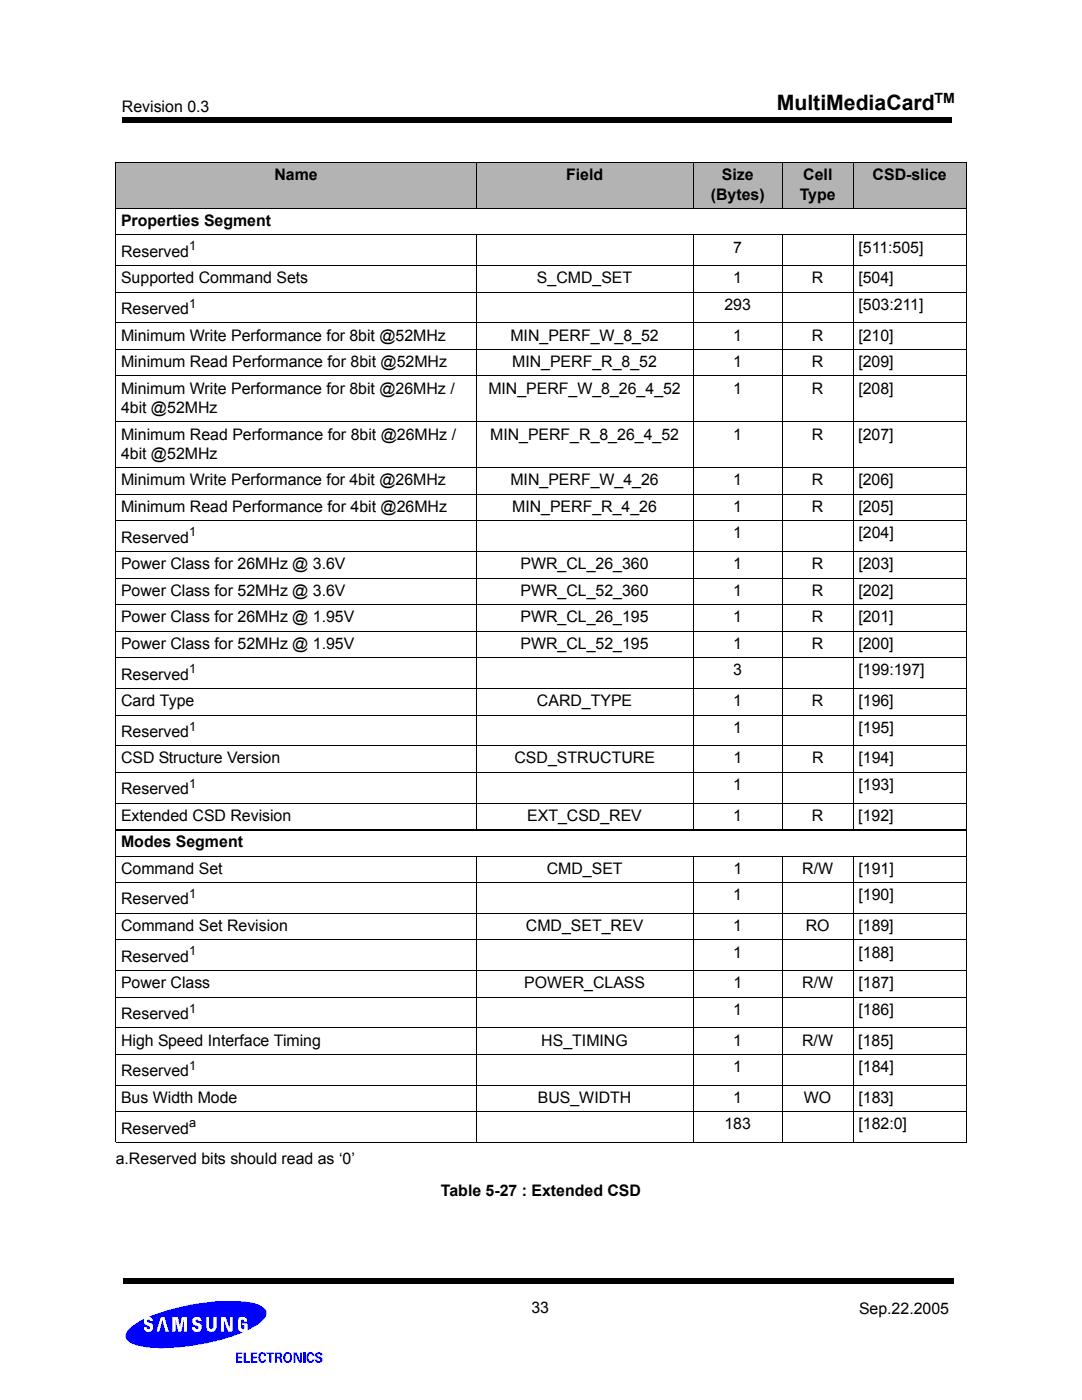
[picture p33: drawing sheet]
<svg xmlns="http://www.w3.org/2000/svg" width="216mm" height="279mm" viewBox="0 0 216 279" stroke-linecap="round" stroke-linejoin="round" font-family="sans-serif">
<defs><g id="words">
<text font-size="4.2" x="155" y="21.9">MultiMediaCard</text>
<g font-size="3.2">
<text x="24.3" y="22.3">Revision 0.3</text>
<text x="54.8" y="35.9">Name</text>
<text x="113" y="35.9">Field</text>
<text x="144" y="35.9">Size</text>
<text x="160.3" y="35.9">Cell</text>
<text x="174.1" y="35.9">CSD-slice</text>
<text x="141.8" y="39.8">(Bytes)</text>
<text x="159.6" y="39.8">Type</text>
<text x="24.2" y="45.1">Properties Segment</text>
<text x="24.2" y="51.2">Reserved</text>
<text x="146.3" y="50.4">7</text>
<text x="171.3" y="50.4">[511:505]</text>
<text x="24.2" y="56.5">Supported Command Sets</text>
<text x="107.1" y="56.5">S_CMD_SET</text>
<text x="146.3" y="56.5">1</text>
<text x="162" y="56.5">R</text>
<text x="171.3" y="56.5">[504]</text>
<text x="24.2" y="62.7">Reserved</text>
<text x="144.5" y="61.8">293</text>
<text x="171.3" y="61.8">[503:211]</text>
<text x="24.2" y="68">Minimum Write Performance for 8b</text>
<text x="73.3" y="68">it @52MHz</text>
<text x="101.8" y="68">MIN_PERF_W_8_52</text>
<text x="146.3" y="68">1</text>
<text x="162" y="68">R</text>
<text x="171.3" y="68">[210]</text>
<text x="24.2" y="73.3">Minimum Read Performance for 8bit @52MHz</text>
<text x="102.2" y="73.3">MIN_PERF_R_8_52</text>
<text x="146.3" y="73.3">1</text>
<text x="162" y="73.3">R</text>
<text x="171.3" y="73.3">[209]</text>
<text x="24.2" y="78.5">Minimum Write Performance for 8bit @26MHz /</text>
<text x="24.2" y="82.4">4bit @52MHz</text>
<text x="97.5" y="78.5">MIN_PERF_W_8_26_4_52</text>
<text x="146.3" y="78.5">1</text>
<text x="162" y="78.5">R</text>
<text x="171.3" y="78.5">[208]</text>
<text x="24.2" y="87.7">Minimum Read Performance for 8bit @26MHz /</text>
<text x="97.8" y="87.7">MIN_PERF_R_8_26_4_52</text>
<text x="146.3" y="87.7">1</text>
<text x="162" y="87.7">R</text>
<text x="171.3" y="87.7">[207]</text>
<text x="24.2" y="91.6">4bit @52MHz</text>
<text x="24.2" y="96.9">Minimum Write Performance for 4b</text>
<text x="73.3" y="96.9">it @26MHz</text>
<text x="101.8" y="96.9">MIN_PERF_W_4_26</text>
<text x="146.3" y="96.9">1</text>
<text x="162" y="96.9">R</text>
<text x="171.3" y="96.9">[206]</text>
<text x="24.2" y="102.2">Minimum Read Performance for 4bit @26MHz</text>
<text x="102.2" y="102.2">MIN_PERF_R_4_26</text>
<text x="146.3" y="102.2">1</text>
<text x="146.3" y="107.5">1</text>
<text x="162" y="102.2">R</text>
<text x="171.3" y="102.2">[205]</text>
<text x="171.3" y="107.5">[204]</text>
<text x="24.2" y="113.6">Power Class for 26MHz @ 3.6V</text>
<text x="24.2" y="108.3">Reserved</text>
<text x="103.9" y="113.6">PWR_CL_26_360</text>
<text x="146.3" y="113.6">1</text>
<text x="162" y="113.6">R</text>
<text x="171.3" y="113.6">[203]</text>
<text x="24.2" y="118.9">Power Class for 52MHz @ 3.6V</text>
<text x="103.9" y="118.9">PWR_CL_52_360</text>
<text x="146.3" y="118.9">1</text>
<text x="162" y="118.9">R</text>
<text x="171.3" y="118.9">[202]</text>
<text x="24.2" y="124.2">Power Class for 26MHz @ 1.95V</text>
<text x="103.9" y="124.2">PWR_CL_26_195</text>
<text x="146.3" y="124.2">1</text>
<text x="162" y="124.2">R</text>
<text x="171.3" y="124.2">[201]</text>
<text x="24.2" y="129.5">Power Class for 52MHz @ 1.95V</text>
<text x="103.9" y="129.5">PWR_CL_52_195</text>
<text x="146.3" y="129.5">1</text>
<text x="162" y="129.5">R</text>
<text x="171.3" y="129.5">[200]</text>
<text x="24.2" y="135.6">Reserved</text>
<text x="146.3" y="134.8">3</text>
<text x="171.3" y="134.8">[199:197]</text>
<text x="24.2" y="140.9">Card Type</text>
<text x="107.1" y="140.9">CARD_TYPE</text>
<text x="146.3" y="140.9">1</text>
<text x="162" y="140.9">R</text>
<text x="171.3" y="140.9">[196]</text>
<text x="24.2" y="147.1">Reserved</text>
<text x="146.3" y="146.2">1</text>
<text x="171.3" y="146.2">[195]</text>
<text x="24.2" y="152.4">CSD Structure Version</text>
<text x="102.7" y="152.4">CSD_STRUCTURE</text>
<text x="146.3" y="152.4">1</text>
<text x="162" y="152.4">R</text>
<text x="171.3" y="152.4">[194]</text>
<text x="24.2" y="158.5">Reserved</text>
<text x="146.3" y="157.6">1</text>
<text x="171.3" y="157.6">[193]</text>
<text x="24.2" y="163.8">Extended CSD Revision</text>
<text x="105.2" y="163.8">EXT_CSD_REV</text>
<text x="146.3" y="163.8">1</text>
<text x="162" y="163.8">R</text>
<text x="171.3" y="163.8">[192]</text>
<text x="24.2" y="169.1">Modes Segment</text>
<text x="24.2" y="174.4">Command Set</text>
<text x="109.1" y="174.4">CMD_SET</text>
<text x="146.3" y="179.7">1</text>
<text x="146.3" y="174.4">1</text>
<text x="160.1" y="174.4">R/W</text>
<text x="171.3" y="174.4">[191]</text>
<text x="171.3" y="179.7">[190]</text>
<text x="24.2" y="180.5">Reserved</text>
<text x="24.2" y="185.8">Command Set Revision</text>
<text x="104.9" y="185.8">CMD_SET_REV</text>
<text x="146.3" y="185.8">1</text>
<text x="160.8" y="185.8">RO</text>
<text x="171.3" y="185.8">[189]</text>
<text x="24.2" y="191.9">Reserved</text>
<text x="146.3" y="191.1">1</text>
<text x="171.3" y="191.1">[188]</text>
<text x="24.2" y="197.2">Power Class</text>
<text x="104.6" y="197.2">POWER_CLASS</text>
<text x="146.3" y="197.2">1</text>
<text x="160.1" y="197.2">R/W</text>
<text x="171.3" y="197.2">[187]</text>
<text x="24.2" y="203.4">Reserved</text>
<text x="146.3" y="202.5">1</text>
<text x="171.3" y="202.5">[186]</text>
<text x="24.2" y="208.7">High Speed Interface Timing</text>
<text x="108" y="208.7">HS_TIMING</text>
<text x="146.3" y="208.7">1</text>
<text x="160.1" y="208.7">R/W</text>
<text x="171.3" y="208.7">[185]</text>
<text x="24.2" y="214.8">Reserved</text>
<text x="146.3" y="214">1</text>
<text x="171.3" y="214">[184]</text>
<text x="24.2" y="220.1">Bus Width Mode</text>
<text x="107.3" y="220.1">BUS_WIDTH</text>
<text x="146.3" y="220.1">1</text>
<text x="160.4" y="220.1">WO</text>
<text x="171.3" y="220.1">[183]</text>
<text x="24.2" y="226.2">Reserved</text>
<text x="144.5" y="225.4">183</text>
<text x="171.3" y="225.4">[182:0]</text>
<text x="23.1" y="232.2">a.Reserved bits should read as ‘0’</text>
<text x="88" y="238.6">Table 5-27 : Extended CSD</text>
<text x="106" y="262">33</text>
<text x="171.4" y="262.2">Sep.22.2005</text>
</g>
<text font-size="2.8" x="186.5" y="20.5">TM</text>
<g font-size="2.5">
<text x="37.7" y="50">1</text>
<text x="37.7" y="61.4">1</text>
<text x="37.7" y="107">1</text>
<text x="37.7" y="134.3">1</text>
<text x="37.7" y="145.8">1</text>
<text x="37.7" y="157.2">1</text>
<text x="37.7" y="179.2">1</text>
<text x="37.7" y="190.7">1</text>
<text x="37.7" y="202.1">1</text>
<text x="37.7" y="213.5">1</text>
<text x="37.7" y="225">a</text>
</g>
</g></defs>
<g fill="#00f">
<path d="M25.9 265.1a1.68 1.68 0 0 0-.8 1.7 1.68 1.68 0 0 0 1.3 1.4 19.2 19.2 0 0 0 8.6 .7l3.4-.3 3-.5 4.4-1.2 2.9-1.1h-.6l-.3-.1-.3-.5v-1.8l.2-.4 .3-.2h.8l.5 .6v.3h-.6l-.2-.4-.3 .1-.1 1.6 .2 .3 .4-.1v-.7h-.4v-.4h1.1v1.4l.8-.5a5.1 5.1 0 0 0 2.9-2.7 2.17 2.17 0 0 0-2-2.1l-1.6-.4-2-.1h-3.6a45.4 45.4 0 0 0-14.2 3.1 .77 .77 0 0 1 .8 .9h-.6a.31 .31 0 0 0-.3-.4 .31 .31 0 0 0-.3 .4 .31 .31 0 0 0 .4 .3 .98 .98 0 0 1 .9 1 .98 .98 0 0 1-1.1 .9 .98 .98 0 0 1-.9-1h.7l.2 .4 .3-.1a.4 .4 0 0 0 0-.5 .4 .4 0 0 0-.4-.2 .78 .78 0 0 1-.7-.6l.1-.7-.9 .5zM32.1 262.8h.7l.9 2.9h-.7l-.6-2.3-.6 2.3h-.6zM34.4 262.8h1.1l.4 2 .4-2h1v2.9h-.6v-2.4l-.5 2.4h-.7l-.5-2.4v2.4h-.6zM38.5 263.1a.96 .96 0 0 1 1.1-.3 .96 .96 0 0 1 .6 .9h-.6a.3 .3 0 0 0-.2-.3 .3 .3 0 0 0-.3 .1h-.1a.68 .68 0 0 0 .8 .6 .97 .97 0 0 1-.1 1.7 .97 .97 0 0 1-1.4-.9h.6l.3 .4 .3-.1a.27 .27 0 0 0 .2-.3 .27 .27 0 0 0-.2-.2 1.01 1.01 0 0 1-1-.5 1.01 1.01 0 0 1 0-1.1zM41.1 262.8h.7v2.1a.43 .43 0 0 0 .4 .4 .43 .43 0 0 0 .4-.5v-2h.6v1.9a1.02 1.02 0 0 1-1 1.1 1.02 1.02 0 0 1-1.1-1.1zM44.1 262.8h.9l.8 2.2v-2.2h.6v2.9h-.9l-.8-2.2v2.2h-.6zM47.1 269.9h1.2v.3h-.8v.5h.8v.4h-.8v.5h.8v.3h-1.2z" fill-rule="evenodd"/>
<path d="M48.6 269.9h.4v1.7h.9v.3h-1.3z" fill-rule="evenodd"/>
<path d="M50.1 269.9h1.2v.3h-.8v.5h.7v.4h-.7v.5h.9v.3h-1.3z" fill-rule="evenodd"/>
<path d="M51.8 270a.77 .77 0 0 1 .8-.1 .77 .77 0 0 1 .5 .7h-.4a.33 .33 0 0 0-.4-.4 .33 .33 0 0 0-.3 .4v.5a.38 .38 0 0 0 .2 .6 .38 .38 0 0 0 .5-.3v-.1h.4a.78 .78 0 0 1-.8 .7 .78 .78 0 0 1-.7-.9v-.6z" fill-rule="evenodd"/>
<path d="M53.2 269.9h1.5v.3h-.6v1.7h-.4v-1.7h-.5z" fill-rule="evenodd"/>
<path d="M54.9 269.9h1l.3 .3 .1 .4-.1 .2-.3 .1 .3 .2 .2 .8h-.5l-.2-.8h-.4v.8h-.4zM55.3 270.2v.6h.3a.29 .29 0 0 0 .3-.3 .29 .29 0 0 0-.2-.3z" fill-rule="evenodd"/>
<path d="M56.7 270.2a.96 .96 0 0 1 1.3-.1 .96 .96 0 0 1 .2 1.2 .92 .92 0 0 1-1.2 .7 .92 .92 0 0 1-.5-1.3zM57.2 270.2a.84 .84 0 0 0-.3 .9 .84 .84 0 0 0 .6 .6l.3-.4 .1-.6-.2-.5z" fill-rule="evenodd"/>
<path d="M58.5 269.9h.7l.7 1.6v-1.6h.3v2h-.5l-.8-1.7v1.7h-.4z" fill-rule="evenodd"/>
</g>
<path d="M60.7 269.9v2" fill="none" stroke="#00f" stroke-width=".4"/>
<g fill="#00f">
<path d="M61.4 270a.77 .77 0 0 1 .9-.1 .77 .77 0 0 1 .4 .7h-.4a.38 .38 0 0 0-.4-.4 .38 .38 0 0 0-.3 .5v.4a.38 .38 0 0 0 .2 .6 .38 .38 0 0 0 .5-.4h.4a.8 .8 0 0 1-.8 .7 .8 .8 0 0 1-.7-.9v-.8z" fill-rule="evenodd"/>
<path d="M63 270.1a.74 .74 0 0 1 .8-.2 .74 .74 0 0 1 .5 .6h-.4l-.1-.3h-.3l-.2 .2 .2 .3a.68 .68 0 0 1 .9 .7 .68 .68 0 0 1-1 .6l-.4-.1-.2-.6h.5v.3l.2 .1 .4-.2a.66 .66 0 0 0-.7-.5l-.3-.3z" fill-rule="evenodd"/>
</g>
<path d="M24.5 23.5h165.5v1.1h-165.5zM24.5 255.2h165.8v1h-165.8z" fill="#000"/>
<g fill="#fff">
<path d="M25.8 42.9l164.3 .1z"/>
<path d="M25.8 45.4l164.3 .1z"/>
<path d="M25.8 48h164.3z"/>
<path d="M25.8 54.8h164.3z"/>
<path d="M25.8 57.3h164.3z"/>
<path d="M25.8 59.8h164.3z"/>
<path d="M25.8 66.6h164.3z"/>
<path d="M25.8 69.1l164.3 .1z"/>
<path d="M25.8 71.6l164.3 .1z"/>
<path d="M25.8 78.4l164.3 .1z"/>
<path d="M25.8 80.9l164.3 .1z"/>
<path d="M25.8 83.5h164.3z"/>
<path d="M25.8 90.3h164.3z"/>
<path d="M25.8 92.8h164.3z"/>
<path d="M25.8 95.3h164.3z"/>
<path d="M25.8 102.1h164.3z"/>
<path d="M25.8 104.6h164.3z"/>
<path d="M25.8 107.1l164.3 .1z"/>
<path d="M25.8 113.9l164.3 .1z"/>
<path d="M25.8 116.5h164.3z"/>
<path d="M25.8 119h164.3z"/>
<path d="M25.8 125.8h164.3z"/>
<path d="M25.8 128.3h164.3z"/>
<path d="M25.8 130.8l164.3 .1z"/>
<path d="M25.8 137.6h164.3z"/>
<path d="M25.8 140.1l164.3 .1z"/>
<path d="M25.8 142.6l164.3 .1z"/>
<path d="M25.8 149.4l164.3 .1z"/>
<path d="M25.8 152h164.3z"/>
<path d="M25.8 154.5h164.3z"/>
<path d="M25.8 161.3h164.3z"/>
<path d="M25.8 163.8h164.3z"/>
<path d="M25.8 166.3h164.3z"/>
<path d="M25.8 173.1h164.3z"/>
<path d="M25.8 175.6l164.3 .1z"/>
<path d="M25.8 178.1l164.3 .1z"/>
<path d="M25.8 184.9l164.3 .1z"/>
<path d="M25.8 187.5h164.3z"/>
<path d="M25.8 190h164.3z"/>
<path d="M25.8 196.8h164.3z"/>
<path d="M25.8 199.3h164.3z"/>
<path d="M25.8 201.8h164.3z"/>
<path d="M25.8 208.6h164.3z"/>
<path d="M25.8 211.1l164.3 .1z"/>
<path d="M25.8 213.6l164.3 .1z"/>
<path d="M25.8 220.4l164.3 .1z"/>
<path d="M25.8 222.9l164.3 .1z"/>
<path d="M25.8 225.5h164.3z"/>
<path d="M25.8 232.3h164.3z"/>
<path d="M25.8 234.8h164.3z"/>
<path d="M25.8 237.3l164.3 .1z"/>
<path d="M25.8 244.1l164.3 .1z"/>
<path d="M25.8 246.6l164.3 .1z"/>
<path d="M25.8 249.2h164.3z"/>
<path d="M81.3 32.2v219z"/>
<path d="M82.8 32.2l.1 219z"/>
<path d="M84.5 32.2v219z"/>
<path d="M86.1 32.2v219z"/>
<path d="M87.7 32.2v219z"/>
<path d="M89.3 32.2v219z"/>
<path d="M90.8 32.2l.1 219z"/>
<path d="M92.5 32.2v219z"/>
<path d="M94.1 32.2v219z"/>
<path d="M95.7 32.2v219z"/>
<path d="M97.3 32.2v219z"/>
<path d="M98.8 32.2l.1 219z"/>
<path d="M100.5 32.2v219z"/>
<path d="M102.1 32.2v219z"/>
<path d="M103.7 32.2v219z"/>
<path d="M105.3 32.2v219z"/>
<path d="M106.9 32.2v219z"/>
<path d="M108.5 32.2v219z"/>
<path d="M110.1 32.2v219z"/>
<path d="M111.7 32.2v219z"/>
<path d="M113.3 32.2v219z"/>
<path d="M114.9 32.2v219z"/>
<path d="M116.5 32.2v219z"/>
<path d="M118.1 32.2v219z"/>
<path d="M119.7 32.2v219z"/>
<path d="M121.3 32.2v219z"/>
<path d="M122.9 32.2v219z"/>
<path d="M124.5 32.2v219z"/>
<path d="M126.1 32.2v219z"/>
<path d="M127.7 32.2v219z"/>
<path d="M129.3 32.2v219z"/>
<path d="M130.9 32.2v219z"/>
<path d="M132.5 32.2v219z"/>
<path d="M134.1 32.2v219z"/>
<path d="M135.7 32.2v219z"/>
<path d="M137.3 32.2v219z"/>
<path d="M138.9 32.2v219z"/>
<path d="M140.5 32.2v219z"/>
<path d="M142.1 32.2v219z"/>
<path d="M143.7 32.2v219z"/>
<path d="M145.3 32.2v219z"/>
<path d="M146.9 32.2v219z"/>
<path d="M148.5 32.2v219z"/>
<path d="M150.1 32.2v219z"/>
<path d="M151.7 32.2v219z"/>
<path d="M153.3 32.2v219z"/>
<path d="M154.9 32.2v219z"/>
<path d="M156.5 32.2v219z"/>
<path d="M158.1 32.2v219z"/>
<path d="M159.7 32.2v219z"/>
<path d="M161.3 32.2v219z"/>
<path d="M162.9 32.2v219z"/>
<path d="M164.5 32.2v219z"/>
<path d="M166.1 32.2v219z"/>
<path d="M167.7 32.2v219z"/>
<path d="M169.3 32.2v219z"/>
<path d="M170.9 32.2v219z"/>
<path d="M172.5 32.2v219z"/>
<path d="M174.1 32.2v219z"/>
<path d="M175.7 32.2v219z"/>
<path d="M177.3 32.2v219z"/>
<path d="M178.9 32.2v219z"/>
<path d="M180.5 32.2v219z"/>
<path d="M182.1 32.2v219z"/>
<path d="M183.7 32.2v219z"/>
<path d="M185.3 32.2v219z"/>
<path d="M186.9 32.2v219z"/>
<path d="M188.5 28.4v222.8z"/>
<path d="M190.1 32.2v219z"/>
<path d="M30 32.2l.1 219z"/>
<path d="M31.6 32.2l.1 219z"/>
<path d="M33.2 32.2l.1 219z"/>
<path d="M34.8 32.2l.1 219z"/>
<path d="M36.4 32.2l.1 219z"/>
<path d="M38 32.2l.1 219z"/>
<path d="M39.6 32.2l.1 219z"/>
<path d="M41.2 32.2l.1 219z"/>
<path d="M42.8 32.2l.1 219z"/>
<path d="M44.4 32.2l.1 219z"/>
<path d="M46 32.2l.1 219z"/>
<path d="M47.6 32.2l.1 219z"/>
<path d="M49.2 32.2l.1 219z"/>
<path d="M50.8 28.2l.1 223z"/>
<path d="M52.4 32.2l.1 219z"/>
<path d="M54 32.2l.1 219z"/>
<path d="M55.6 32.2l.1 219z"/>
<path d="M57.3 32.2v219z"/>
<path d="M58.8 32.2l.1 219z"/>
<path d="M60.5 32.2v219z"/>
<path d="M62 32.2l.1 219z"/>
<path d="M63.6 32.2l.1 219z"/>
<path d="M65.3 32.2v219z"/>
<path d="M66.8 32.2l.1 219z"/>
<path d="M68.5 32.2v219z"/>
<path d="M70 32.2l.1 219z"/>
<path d="M71.6 32.2l.1 219z"/>
<path d="M73.2 32.2l.1 219z"/>
<path d="M74.8 32.2l.1 219z"/>
<path d="M76.5 32.2v219z"/>
<path d="M78 32.2l.1 219z"/>
<path d="M79.7 32.2v219z"/>
</g>
<g fill="#b3b3b3">
<path d="M23.1 32.4h71.9v9.2h-71.9z"/>
<path d="M95 32.4h43.3v9.2h-43.3z"/>
<path d="M138.3 32.4h17.8v9.2h-17.8z"/>
<path d="M156.1 32.4h14.1v9.2h-14.1z"/>
<path d="M170.2 32.4h22.6v9.2h-22.6z"/>
</g>
<g fill="none" stroke="#000" stroke-width=".2">
<path d="M23.1 32.4h169.7M23.1 32.4v195.5M95 32.3v9.3M138.3 32.3v9.3M156.1 32.3v9.3M170.3 32.3v9.3M192.8 32.4v195.5M23.1 41.6h169.7M23.1 46.9h169.7M23.1 53h169.7M23.1 58.3h169.7M95 46.8v118.9"/>
<path d="M138.3 46.8v118.9M156.1 46.8v118.9M170.3 46.8v118.9M23.1 64.4h169.7M23.1 69.7h169.7M23.1 75h169.7M23.1 84.2h169.7M23.1 93.4h169.7M23.1 98.7h169.7M23.1 104h169.7M23.1 110.1h169.7M23.1 115.4h169.7"/>
<path d="M23.1 120.7h169.7M23.1 126h169.7M23.1 131.3h169.7M23.1 137.4h169.7M23.1 142.7h169.7M23.1 148.8h169.7M23.1 154.1h169.7M23.1 160.3h169.7M23.1 170.8h169.7M23.1 176.1h169.7M95 170.8v57.2M138.3 170.8v57.2"/>
<path d="M156.1 170.8v57.2M170.3 170.8v57.2M23.1 182.3h169.7M23.1 187.6h169.7M23.1 193.7h169.7M23.1 199h169.7M23.1 205.1h169.7M23.1 210.4h169.7M23.1 216.6h169.7M23.1 221.9h169.7M23.1 228h169.7"/>
</g>
<path d="M23.1 165.6h169.7" fill="none" stroke="#000" stroke-width=".36"/>
<use href="#words"/>
</svg>
